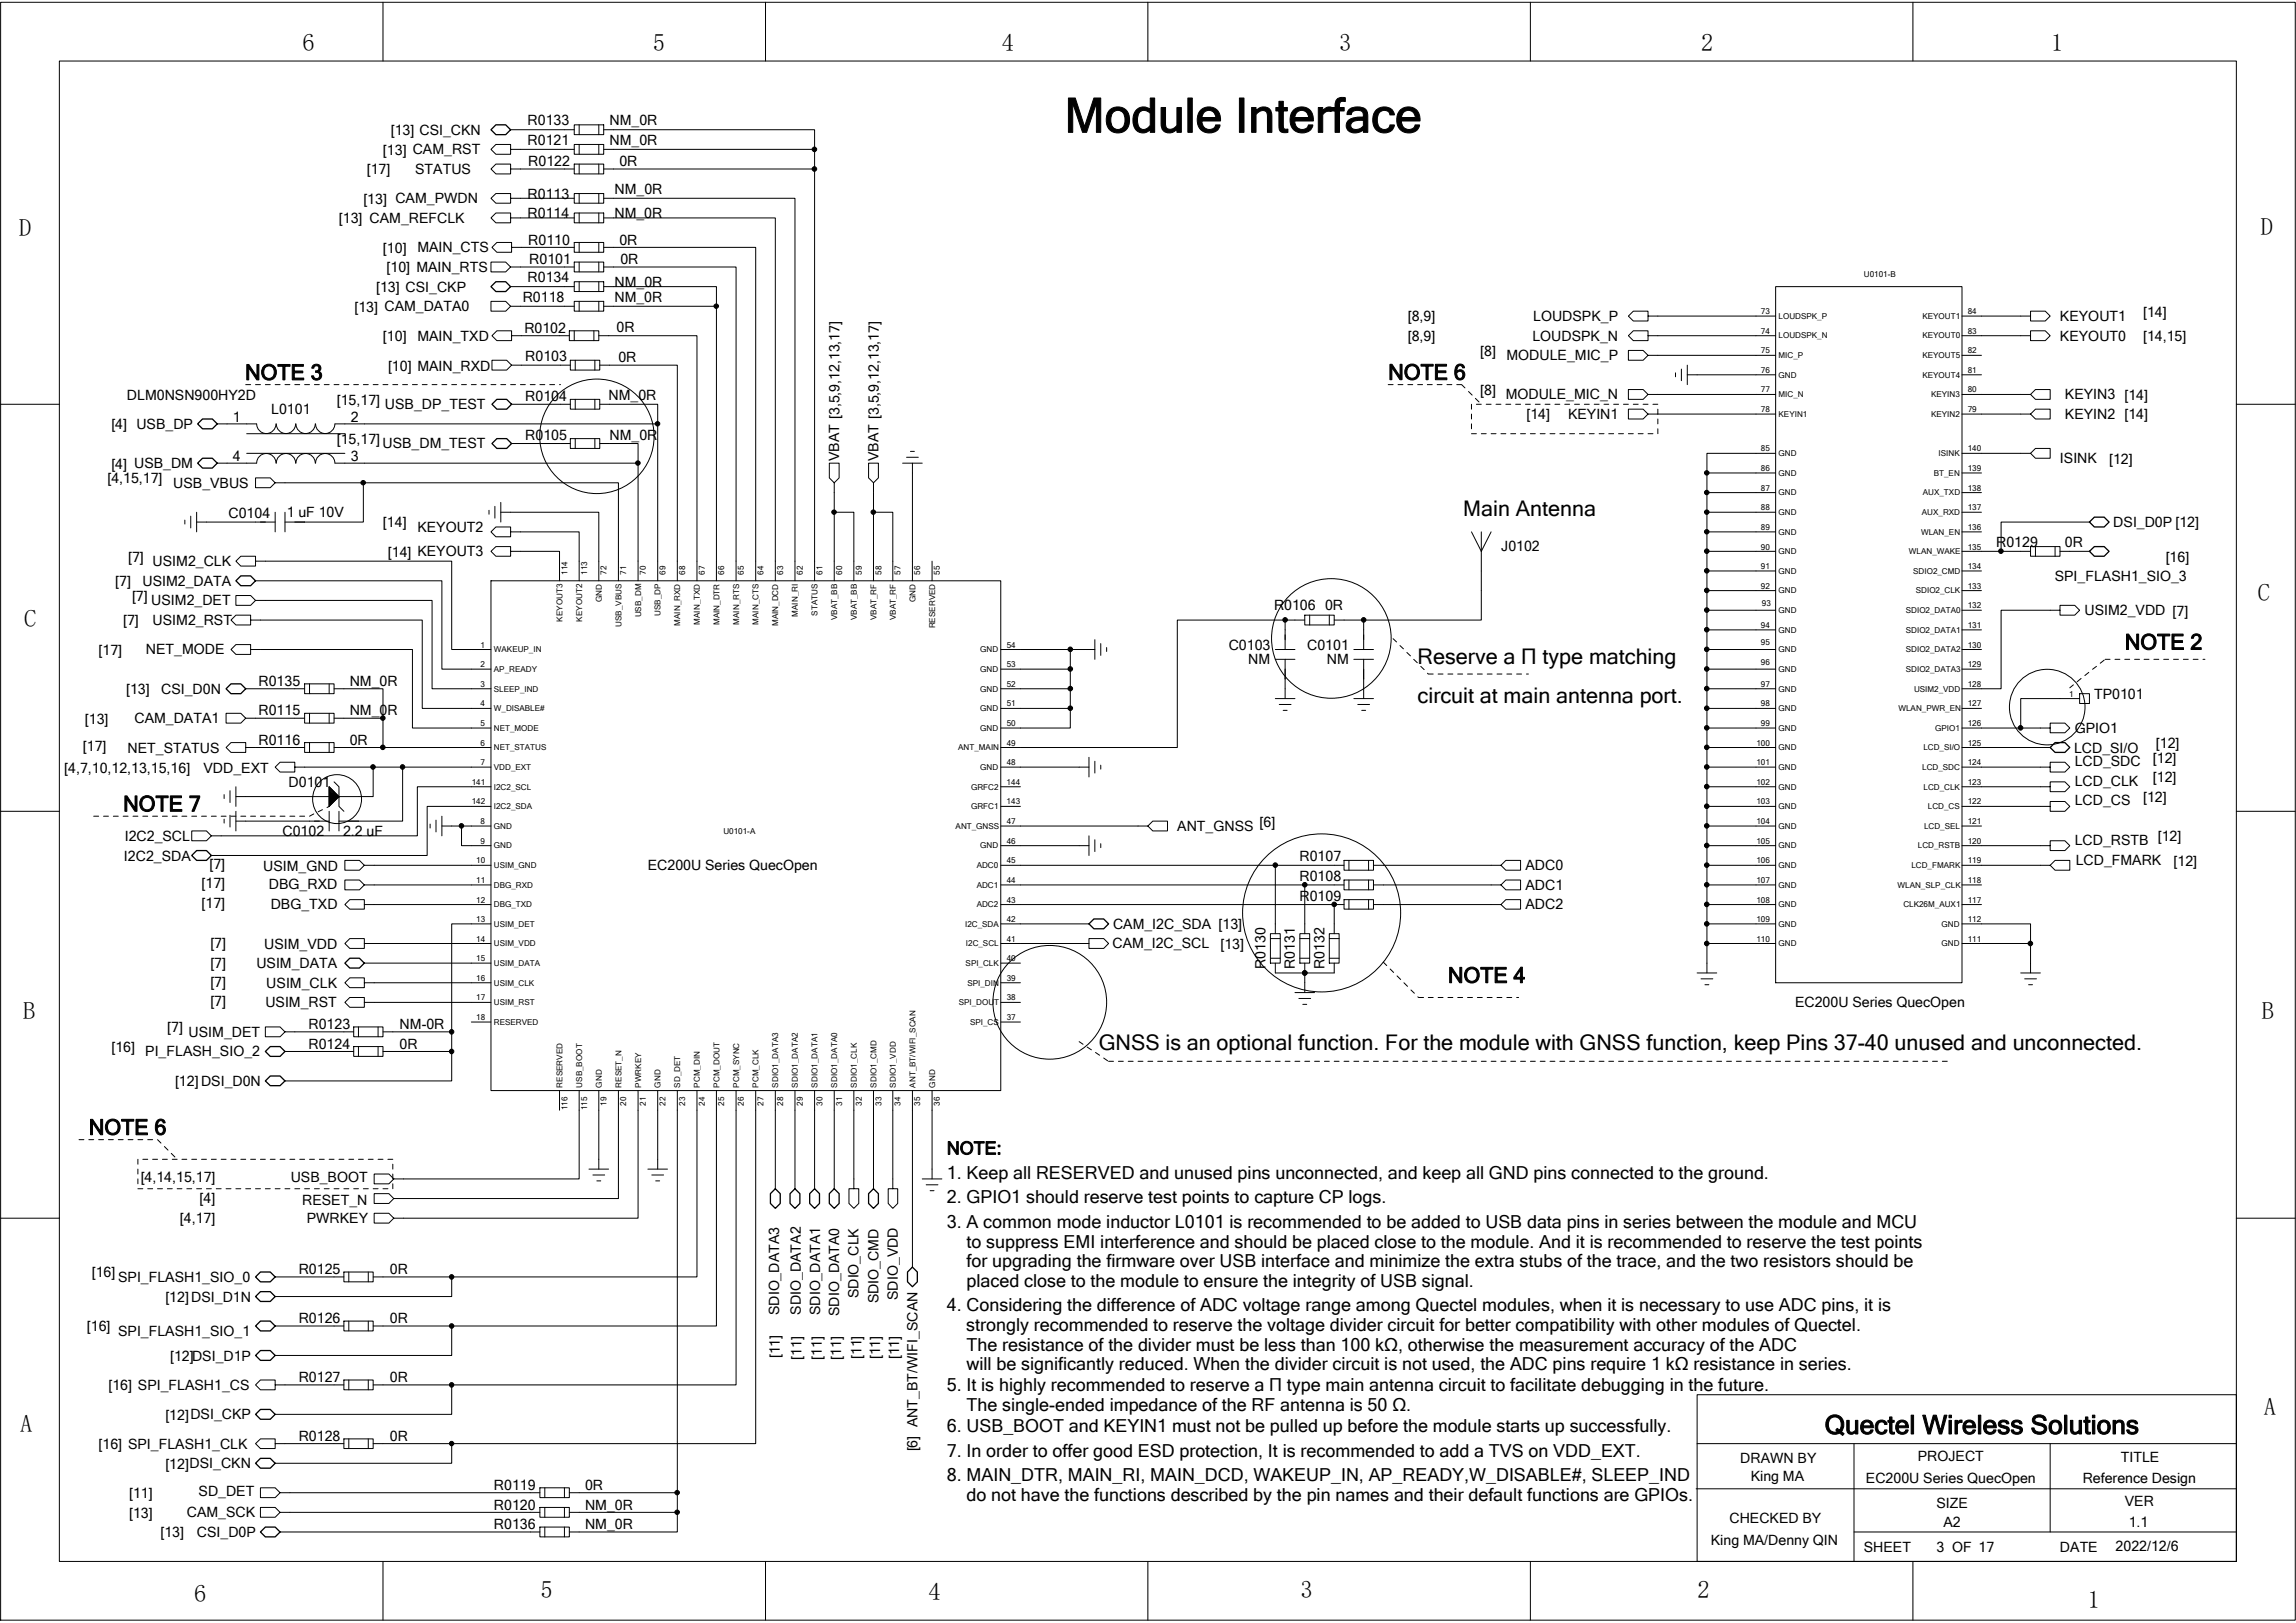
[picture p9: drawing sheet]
<svg xmlns="http://www.w3.org/2000/svg" width="297mm" height="210mm" viewBox="0 0 297 210" stroke-linecap="round" stroke-linejoin="round" font-family="sans-serif">
<defs><g id="words">
<text font-size="6.2" x="137.7" y="17.1">Module Interface</text>
<text font-size="3.4" x="236" y="185.5">Quectel Wireless Solutions</text>
<g font-size="3.2">
<text x="39.2" y="6.6">6</text>
<text x="84.5" y="6.6">5</text>
<text x="129.6" y="6.6">4</text>
<text x="173.2" y="6.6">3</text>
<text x="220.1" y="6.6">2</text>
<text x="265.4" y="6.6">1</text>
<text x="2.5" y="30.5">D</text>
<text x="292.5" y="30.4">D</text>
<text x="292.1" y="77.8">C</text>
<text x="3.1" y="81.1">C</text>
<text x="3" y="131.8">B</text>
<text x="292.6" y="131.8">B</text>
<text x="2.6" y="185.3">A</text>
<text x="292.9" y="183.1">A</text>
<text x="25.1" y="207.3">6</text>
<text x="69.9" y="206.8">5</text>
<text x="120.1" y="207">4</text>
<text x="168.2" y="206.8">3</text>
<text x="219.6" y="206.8">2</text>
<text x="270.1" y="208">1</text>
</g>
<g font-size="2.8">
<text x="31.7" y="49.1">NOTE 3</text>
<text x="179.6" y="49.1">NOTE 6</text>
<text x="189.3" y="66.8">Main Antenna</text>
<text x="183.4" y="85.9">Reserve a Π type matching</text>
<text x="274.9" y="84">NOTE 2</text>
<text x="183.4" y="91">circuit at main antenna port.</text>
<text x="15.9" y="105">NOTE 7</text>
<text x="187.3" y="127.1">NOTE 4</text>
<text x="142.2" y="135.8">GNSS is an optional function. For the module with GNSS function, keep Pins 37-40 unused and unconnected.</text>
<text x="11.5" y="146.8">NOTE 6</text>
</g>
<g font-size="2.3">
<text x="122.5" y="149.4">NOTE:</text>
<text x="122.5" y="155.7">2. GPIO1 should reserve test points to capture CP logs.</text>
<text x="122.5" y="152.5">1. Keep all RESERVED and unused pins unconnected, and keep all GND pins connected to the ground.</text>
<text x="122.5" y="158.9">3. A common mode inductor L0101 is recommended to be added to USB data pins in series between the module and MCU</text>
<text x="125" y="161.4">to suppress EMI interference and should be placed close to the module. And it is recommended to reserve the test points</text>
<text x="125" y="163.9">for upgrading the firmware over USB interface and minimize the extra stubs of the trace, and the two resistors should be</text>
<text x="125" y="166.5">placed close to the module to ensure the integrity of USB signal.</text>
<text x="122.5" y="169.7">4. Considering the difference of ADC voltage range among Quectel modules, when it is necessary to use ADC pins, it is</text>
<text x="125" y="172.2">strongly recommended to reserve the voltage divider circuit for better compatibility with other modules of Quectel.</text>
<text x="125" y="174.7">The resistance of the divider must be less than 100 kΩ, otherwise the measurement accuracy of the ADC</text>
<text x="125" y="177.3">will be significantly reduced. When the divider circuit is not used, the ADC pins require 1 kΩ resistance in series.</text>
<text x="122.5" y="180">5. It is highly recommended to reserve a Π type main antenna circuit to facilitate debugging in the future.</text>
<text x="122.5" y="185.3">6. USB_BOOT and KEYIN1 must not be pulled up before the module starts up successfully.</text>
<text x="125" y="182.5">The single-ended impedance of the RF antenna is 50 Ω.</text>
<text x="122.5" y="188.4">7. In order to offer good ESD protection, It is recommended to add a TVS on VDD_EXT.</text>
<text x="122.5" y="191.6">8. MAIN_DTR, MAIN_RI, MAIN_DCD, WAKEUP_IN, AP_READY,W_DISABLE#, SLEEP_IND</text>
<text x="125" y="194.2">do not have the functions described by the pin names and their default functions are GPIOs.</text>
</g>
<g font-size="1.8">
<text x="50.6" y="17.5">[13] CSI_CKN</text>
<text x="68.3" y="16.2">R0133</text>
<text x="78.9" y="16.2">NM_0R</text>
<text x="47.5" y="22.5">[17]</text>
<text x="49.5" y="20">[13] CAM_RST</text>
<text x="53.7" y="22.5">STATUS</text>
<text x="68.3" y="18.7">R0121</text>
<text x="68.3" y="21.5">R0122</text>
<text x="78.9" y="18.7">NM_0R</text>
<text x="80.1" y="21.5">0R</text>
<text x="43.9" y="28.9">[13] CAM_REFCLK</text>
<text x="47" y="26.4">[13] CAM_PWDN</text>
<text x="68.3" y="25.7">R0113</text>
<text x="68.3" y="28.2">R0114</text>
<text x="79.5" y="28.2">NM_0R</text>
<text x="79.5" y="25.1">NM_0R</text>
<text x="49.5" y="32.7">[10]</text>
<text x="50" y="35.2">[10] MAIN_RTS</text>
<text x="54" y="32.7">MAIN_CTS</text>
<text x="68.3" y="31.6">R0110</text>
<text x="68.5" y="34.2">R0101</text>
<text x="80.1" y="31.6">0R</text>
<text x="80.3" y="34.2">0R</text>
<text x="45.9" y="40.3">[13] CAM_DATA0</text>
<text x="48.7" y="37.8">[13] CSI_CKP</text>
<text x="67.6" y="39">R0118</text>
<text x="68.3" y="36.5">R0134</text>
<text x="79.5" y="39">NM_0R</text>
<text x="79.5" y="37.1">NM_0R</text>
<text x="182.1" y="41.6">[8,9]</text>
<text x="198.3" y="41.5">LOUDSPK_P</text>
<text x="266.5" y="41.5">KEYOUT1</text>
<text x="277.3" y="41">[14]</text>
<text x="49.5" y="44.1">[10]</text>
<text x="50.2" y="48">[10] MAIN_RXD</text>
<text x="54" y="44.1">MAIN_TXD</text>
<text x="67.8" y="43.1">R0102</text>
<text x="68" y="46.8">R0103</text>
<text x="79.8" y="42.9">0R</text>
<text x="80" y="46.9">0R</text>
<text x="182.1" y="44.1">[8,9]</text>
<text x="191.5" y="46">[8]</text>
<text x="194.9" y="46.6">MODULE_MIC_P</text>
<text x="198.2" y="44.1">LOUDSPK_N</text>
<text x="266.5" y="44.1">KEYOUT0</text>
<text x="277.3" y="44.1">[14,15]</text>
<text x="16.4" y="51.7">DLM0NSN900HY2D</text>
<text x="35.1" y="53.6">L0101</text>
<text x="43.6" y="52.4">[15,17]</text>
<text x="49.8" y="52.9">USB_DP_TEST</text>
<text x="68" y="51.8">R0104</text>
<text x="78.7" y="51.7">NM_0R</text>
<text x="191.5" y="51.1">[8]</text>
<text x="194.8" y="51.7">MODULE_MIC_N</text>
<text x="267.1" y="51.7">KEYIN3 [14]</text>
<text x="14.4" y="55.5">[4] USB_DP</text>
<text x="30.1" y="54.6">1</text>
<text x="30.1" y="59.7">4</text>
<text x="43.6" y="57.4">[15,17]</text>
<text x="45.4" y="54.6">2</text>
<text x="45.4" y="59.7">3</text>
<text x="49.5" y="58">USB_DM_TEST</text>
<text x="68" y="56.9">R0105</text>
<text x="78.9" y="56.9">NM_0R</text>
<text x="108.6" y="59.6" transform="rotate(-90 108.6 59.6)">VBAT [3,5,9,12,13,17]</text>
<text x="113.7" y="59.6" transform="rotate(-90 113.7 59.6)">VBAT [3,5,9,12,13,17]</text>
<text x="197.5" y="54.3">[14]</text>
<text x="202.9" y="54.2">KEYIN1</text>
<text x="266.5" y="59.9">ISINK</text>
<text x="267.1" y="54.2">KEYIN2 [14]</text>
<text x="272.9" y="60">[12]</text>
<text x="13.9" y="62.5">[4,15,17]</text>
<text x="14.4" y="60.6">[4] USB_DM</text>
<text x="22.4" y="63.1">USB_VBUS</text>
<text x="29.6" y="67">C0104</text>
<text x="37.1" y="66.9">1 uF 10V</text>
<text x="49.5" y="68.2">[14]</text>
<text x="54" y="68.8">KEYOUT2</text>
<text x="194.2" y="71.3">J0102</text>
<text x="258.3" y="70.7">R0129</text>
<text x="267.1" y="70.7">0R</text>
<text x="273.4" y="68.2">DSI_D0P [12]</text>
<text x="14.9" y="75.8">[7]</text>
<text x="16.6" y="72.7">[7]</text>
<text x="17.1" y="77.7">[7]</text>
<text x="18.4" y="75.8">USIM2_DATA</text>
<text x="19.7" y="73.2">USIM2_CLK</text>
<text x="50.2" y="72.1">[14] KEYOUT3</text>
<text x="265.8" y="75.1">SPI_FLASH1_SIO_3</text>
<text x="280.2" y="72.7">[16]</text>
<text x="15.9" y="80.9">[7]</text>
<text x="19.6" y="78.3">USIM2_DET</text>
<text x="19.7" y="80.9">USIM2_RST</text>
<text x="164.8" y="79">R0106</text>
<text x="171.4" y="79">0R</text>
<text x="269.7" y="79.6">USIM2_VDD [7]</text>
<text x="12.8" y="84.7">[17]</text>
<text x="16.3" y="89.8">[13]</text>
<text x="18.9" y="84.7">NET_MODE</text>
<text x="20.8" y="89.8">CSI_D0N</text>
<text x="33.4" y="88.8">R0135</text>
<text x="45.2" y="88.8">NM_0R</text>
<text x="159" y="84.2">C0103</text>
<text x="161.5" y="85.9">NM</text>
<text x="169.1" y="84.2">C0101</text>
<text x="171.7" y="85.9">NM</text>
<text x="11" y="93.6">[13]</text>
<text x="17.4" y="93.6">CAM_DATA1</text>
<text x="33.4" y="92.6">R0115</text>
<text x="45.2" y="92.6">NM_0R</text>
<text x="268.4" y="94.8">GPIO1</text>
<text x="270.9" y="90.4">TP0101</text>
<text x="8.3" y="99.9">[4,7,10,12,13,15,16]</text>
<text x="10.7" y="97.2">[17]</text>
<text x="16.5" y="97.4">NET_STATUS</text>
<text x="26.3" y="99.9">VDD_EXT</text>
<text x="33.4" y="96.4">R0116</text>
<text x="37.3" y="101.9">D0101</text>
<text x="45.2" y="96.4">0R</text>
<text x="268.3" y="97.4">LCD_SI/O</text>
<text x="268.4" y="99.1">LCD_SDC</text>
<text x="268.4" y="101.7">LCD_CLK</text>
<text x="278.5" y="98.7">[12]</text>
<text x="278.5" y="101.2">[12]</text>
<text x="278.9" y="96.8">[12]</text>
<text x="152.3" y="107.5">ANT_GNSS</text>
<text x="163" y="106.9">[6]</text>
<text x="268.4" y="104.2">LCD_CS</text>
<text x="277.3" y="103.8">[12]</text>
<text x="16" y="111.3">I2C2_SDA</text>
<text x="16.1" y="108.8">I2C2_SCL</text>
<text x="27.1" y="112.4">[7]</text>
<text x="34.1" y="112.6">USIM_GND</text>
<text x="36.6" y="108.2">C0102</text>
<text x="44.4" y="108.1">2.2 uF</text>
<text x="83.8" y="112.6">EC200U Series QuecOpen</text>
<text x="168.1" y="111.4">R0107</text>
<text x="168.1" y="114">R0108</text>
<text x="197.4" y="112.6">ADC0</text>
<text x="268.4" y="109.3">LCD_RSTB [12]</text>
<text x="268.5" y="112">LCD_FMARK</text>
<text x="281.2" y="112">[12]</text>
<text x="26.1" y="114.9">[17]</text>
<text x="26.1" y="117.5">[17]</text>
<text x="34.8" y="115.1">DBG_RXD</text>
<text x="35" y="117.6">DBG_TXD</text>
<text x="168.1" y="116.5">R0109</text>
<text x="197.4" y="117.6">ADC2</text>
<text x="197.4" y="115.1">ADC1</text>
<text x="27.2" y="122.6">[7]</text>
<text x="27.2" y="125.2">[7]</text>
<text x="33.2" y="125.2">USIM_DATA</text>
<text x="34.2" y="122.8">USIM_VDD</text>
<text x="143.9" y="122.7">CAM_I2C_SCL</text>
<text x="144" y="120.2">CAM_I2C_SDA [13]</text>
<text x="157.9" y="122.8">[13]</text>
<text x="163.7" y="125.4" transform="rotate(-90 163.7 125.4)">R0130</text>
<text x="167.5" y="125.4" transform="rotate(-90 167.5 125.4)">R0131</text>
<text x="171.3" y="125.4" transform="rotate(-90 171.3 125.4)">R0132</text>
<text x="27.2" y="127.7">[7]</text>
<text x="27.2" y="130.1">[7]</text>
<text x="34.3" y="130.3">USIM_RST</text>
<text x="34.5" y="127.9">USIM_CLK</text>
<text x="232.2" y="130.3">EC200U Series QuecOpen</text>
<text x="14.4" y="136.1">[16]</text>
<text x="18.8" y="136.7">PI_FLASH_SIO_2</text>
<text x="21.6" y="133.6">[7]</text>
<text x="24.4" y="134.1">USIM_DET</text>
<text x="39.9" y="133.1">R0123</text>
<text x="39.9" y="135.7">R0124</text>
<text x="51.7" y="133.1">NM-0R</text>
<text x="51.7" y="135.7">0R</text>
<text x="22.6" y="140.5">[12]DSI_D0N</text>
<text x="18.2" y="153">[4,14,15,17]</text>
<text x="25.8" y="155.6">[4]</text>
<text x="37.6" y="153">USB_BOOT</text>
<text x="39.1" y="155.8">RESET_N</text>
<text x="23.3" y="158.2">[4,17]</text>
<text x="39.7" y="158.3">PWRKEY</text>
<text x="11.9" y="165.3">[16]</text>
<text x="15.3" y="165.8">SPI_FLASH1_SIO_0</text>
<text x="38.6" y="164.8">R0125</text>
<text x="50.4" y="164.8">0R</text>
<text x="111.1" y="168" transform="rotate(-90 111.1 168)">SDIO_CLK</text>
<text x="11.2" y="172.3">[16]</text>
<text x="15.3" y="172.8">SPI_FLASH1_SIO_1</text>
<text x="21.4" y="168.4">[12]DSI_D1N</text>
<text x="38.6" y="171.2">R0126</text>
<text x="50.4" y="171.2">0R</text>
<text x="100.8" y="170.2" transform="rotate(-90 100.8 170.2)">SDIO_DATA3</text>
<text x="103.6" y="170.1" transform="rotate(-90 103.6 170.1)">SDIO_DATA2</text>
<text x="106.1" y="170.2" transform="rotate(-90 106.1 170.2)">SDIO_DATA1</text>
<text x="108.6" y="170.3" transform="rotate(-90 108.6 170.3)">SDIO_DATA0</text>
<text x="113.7" y="168.6" transform="rotate(-90 113.7 168.6)">SDIO_CMD</text>
<text x="116.1" y="168.2" transform="rotate(-90 116.1 168.2)">SDIO_VDD</text>
<text x="14" y="179.9">[16] SPI_FLASH1_CS</text>
<text x="22" y="176.1">[12]DSI_D1P</text>
<text x="38.6" y="178.8">R0127</text>
<text x="50.4" y="178.8">0R</text>
<text x="100.9" y="175.7" transform="rotate(-90 100.9 175.7)">[11]</text>
<text x="103.7" y="175.9" transform="rotate(-90 103.7 175.9)">[11]</text>
<text x="106.3" y="175.9" transform="rotate(-90 106.3 175.9)">[11]</text>
<text x="108.8" y="176" transform="rotate(-90 108.8 176)">[11]</text>
<text x="111.4" y="175.9" transform="rotate(-90 111.4 175.9)">[11]</text>
<text x="113.9" y="175.9" transform="rotate(-90 113.9 175.9)">[11]</text>
<text x="116.3" y="175.9" transform="rotate(-90 116.3 175.9)">[11]</text>
<text x="21.4" y="183.7">[12]DSI_CKP</text>
<text x="12.8" y="187.5">[16] SPI_FLASH1_CLK</text>
<text x="21.4" y="190">[12]DSI_CKN</text>
<text x="38.6" y="186.4">R0128</text>
<text x="50.4" y="186.4">0R</text>
<text x="118.7" y="187.8" transform="rotate(-90 118.7 187.8)">[6] ANT_BT/WIFI_SCAN</text>
<text x="225.1" y="189.3">DRAWN BY</text>
<text x="226.5" y="191.6">King MA</text>
<text x="241.4" y="191.9">EC200U Series QuecOpen</text>
<text x="248.1" y="189.1">PROJECT</text>
<text x="269.4" y="191.9">Reference Design</text>
<text x="274.4" y="189.2">TITLE</text>
<text x="16.7" y="196.4">[13]</text>
<text x="16.7" y="193.8">[11]</text>
<text x="24.2" y="196.3">CAM_SCK</text>
<text x="25.7" y="193.6">SD_DET</text>
<text x="63.9" y="192.8">R0119</text>
<text x="63.9" y="195.3">R0120</text>
<text x="63.9" y="197.8">R0136</text>
<text x="75.7" y="192.8">0R</text>
<text x="75.7" y="195.3">NM_0R</text>
<text x="75.7" y="197.8">NM_0R</text>
<text x="223.7" y="197.1">CHECKED BY</text>
<text x="250.5" y="195.2">SIZE</text>
<text x="251.4" y="197.6">A2</text>
<text x="274.9" y="194.9">VER</text>
<text x="275.4" y="197.6">1.1</text>
<text x="20.8" y="198.9">[13]</text>
<text x="25.5" y="198.9">CSI_D0P</text>
<text x="221.3" y="199.9">King MA/Denny QIN</text>
<text x="241.1" y="200.7">SHEET</text>
<text x="250.5" y="200.7">3 OF 17</text>
<text x="266.5" y="200.7">DATE</text>
<text x="273.7" y="200.6">2022/12/6</text>
</g>
<g font-size="1">
<text x="241.1" y="35.8">U0101-B</text>
<text x="227.8" y="40.6">73</text>
<text x="230.1" y="41.3">LOUDSPK_P</text>
<text x="248.7" y="41.3">KEYOUT1</text>
<text x="254.6" y="40.6">84</text>
<text x="227.8" y="43.2">74</text>
<text x="227.8" y="45.7">75</text>
<text x="230.1" y="43.8">LOUDSPK_N</text>
<text x="230.1" y="46.3">MIC_P</text>
<text x="248.7" y="46.3">KEYOUT5</text>
<text x="248.7" y="43.8">KEYOUT0</text>
<text x="254.6" y="45.7">82</text>
<text x="254.6" y="43.2">83</text>
<text x="227.8" y="48.2">76</text>
<text x="227.8" y="50.8">77</text>
<text x="227.8" y="53.3">78</text>
<text x="230.1" y="48.9">GND</text>
<text x="230.1" y="51.4">MIC_N</text>
<text x="230.1" y="53.9">KEYIN1</text>
<text x="248.7" y="48.9">KEYOUT4</text>
<text x="249.8" y="53.9">KEYIN2</text>
<text x="249.8" y="51.4">KEYIN3</text>
<text x="254.6" y="53.3">79</text>
<text x="254.6" y="50.8">80</text>
<text x="254.6" y="48.2">81</text>
<text x="227.8" y="58.4">85</text>
<text x="230.1" y="59">GND</text>
<text x="250.8" y="59">ISINK</text>
<text x="254.6" y="58.4">140</text>
<text x="227.8" y="60.9">86</text>
<text x="227.8" y="63.5">87</text>
<text x="230.1" y="61.6">GND</text>
<text x="230.1" y="64.1">GND</text>
<text x="248.8" y="64.1">AUX_TXD</text>
<text x="250.2" y="61.6">BT_EN</text>
<text x="254.6" y="63.5">138</text>
<text x="254.6" y="60.9">139</text>
<text x="227.8" y="66">88</text>
<text x="227.8" y="68.6">89</text>
<text x="227.8" y="71.1">90</text>
<text x="230.1" y="66.6">GND</text>
<text x="230.1" y="69.2">GND</text>
<text x="230.1" y="71.7">GND</text>
<text x="247" y="71.7">WLAN_WAKE</text>
<text x="248.5" y="69.2">WLAN_EN</text>
<text x="248.6" y="66.6">AUX_RXD</text>
<text x="254.6" y="71.1">135</text>
<text x="254.6" y="68.6">136</text>
<text x="254.6" y="66">137</text>
<text x="73.4" y="74.4" transform="rotate(-90 73.4 74.4)">114</text>
<text x="75.9" y="74.4" transform="rotate(-90 75.9 74.4)">113</text>
<text x="77.8" y="77.9" transform="rotate(-90 77.8 77.9)">GND</text>
<text x="78.5" y="74.4" transform="rotate(-90 78.5 74.4)">72</text>
<text x="81" y="74.4" transform="rotate(-90 81 74.4)">71</text>
<text x="83.6" y="74.4" transform="rotate(-90 83.6 74.4)">70</text>
<text x="86.1" y="74.4" transform="rotate(-90 86.1 74.4)">69</text>
<text x="88.6" y="74.4" transform="rotate(-90 88.6 74.4)">68</text>
<text x="91.2" y="74.4" transform="rotate(-90 91.2 74.4)">67</text>
<text x="93.7" y="74.4" transform="rotate(-90 93.7 74.4)">66</text>
<text x="96.2" y="74.4" transform="rotate(-90 96.2 74.4)">65</text>
<text x="98.8" y="74.4" transform="rotate(-90 98.8 74.4)">64</text>
<text x="101.3" y="74.4" transform="rotate(-90 101.3 74.4)">63</text>
<text x="103.9" y="74.4" transform="rotate(-90 103.9 74.4)">62</text>
<text x="106.4" y="74.4" transform="rotate(-90 106.4 74.4)">61</text>
<text x="108.9" y="74.4" transform="rotate(-90 108.9 74.4)">60</text>
<text x="111.5" y="74.4" transform="rotate(-90 111.5 74.4)">59</text>
<text x="114" y="74.4" transform="rotate(-90 114 74.4)">58</text>
<text x="116.5" y="74.4" transform="rotate(-90 116.5 74.4)">57</text>
<text x="118.4" y="77.9" transform="rotate(-90 118.4 77.9)">GND</text>
<text x="119.1" y="74.4" transform="rotate(-90 119.1 74.4)">56</text>
<text x="121.6" y="74.4" transform="rotate(-90 121.6 74.4)">55</text>
<text x="227.8" y="73.6">91</text>
<text x="227.8" y="76.2">92</text>
<text x="230.1" y="74.2">GND</text>
<text x="230.1" y="76.8">GND</text>
<text x="247.5" y="74.2">SDIO2_CMD</text>
<text x="247.9" y="76.8">SDIO2_CLK</text>
<text x="254.6" y="76.2">133</text>
<text x="254.6" y="73.6">134</text>
<text x="62.2" y="83.8">1</text>
<text x="72.8" y="80.4" transform="rotate(-90 72.8 80.4)">KEYOUT3</text>
<text x="75.3" y="80.4" transform="rotate(-90 75.3 80.4)">KEYOUT2</text>
<text x="80.4" y="81.1" transform="rotate(-90 80.4 81.1)">USB_VBUS</text>
<text x="82.9" y="79.9" transform="rotate(-90 82.9 79.9)">USB_DM</text>
<text x="85.5" y="79.7" transform="rotate(-90 85.5 79.7)">USB_DP</text>
<text x="88" y="80.9" transform="rotate(-90 88 80.9)">MAIN_RXD</text>
<text x="90.5" y="80.8" transform="rotate(-90 90.5 80.8)">MAIN_TXD</text>
<text x="93.1" y="80.9" transform="rotate(-90 93.1 80.9)">MAIN_DTR</text>
<text x="95.6" y="80.8" transform="rotate(-90 95.6 80.8)">MAIN_RTS</text>
<text x="98.1" y="80.8" transform="rotate(-90 98.1 80.8)">MAIN_CTS</text>
<text x="100.7" y="81" transform="rotate(-90 100.7 81)">MAIN_DCD</text>
<text x="103.2" y="79.8" transform="rotate(-90 103.2 79.8)">MAIN_RI</text>
<text x="105.8" y="79.7" transform="rotate(-90 105.8 79.7)">STATUS</text>
<text x="108.3" y="80.2" transform="rotate(-90 108.3 80.2)">VBAT_BB</text>
<text x="110.8" y="80.2" transform="rotate(-90 110.8 80.2)">VBAT_BB</text>
<text x="113.4" y="80.2" transform="rotate(-90 113.4 80.2)">VBAT_RF</text>
<text x="115.9" y="80.2" transform="rotate(-90 115.9 80.2)">VBAT_RF</text>
<text x="121" y="81.3" transform="rotate(-90 121 81.3)">RESERVED</text>
<text x="130.2" y="83.8">54</text>
<text x="227.8" y="81.2">94</text>
<text x="227.8" y="83.5">95</text>
<text x="227.9" y="78.4">93</text>
<text x="230.1" y="79.3">GND</text>
<text x="230.1" y="81.9">GND</text>
<text x="246.6" y="81.8">SDIO2_DATA1</text>
<text x="246.6" y="79.3">SDIO2_DATA0</text>
<text x="254.6" y="83.8">130</text>
<text x="254.6" y="81.2">131</text>
<text x="254.6" y="78.7">132</text>
<text x="62.2" y="86.3">2</text>
<text x="62.2" y="88.9">3</text>
<text x="63.9" y="84.4">WAKEUP_IN</text>
<text x="63.9" y="86.9">AP_READY</text>
<text x="63.9" y="89.5">SLEEP_IND</text>
<text x="126.8" y="89.5">GND</text>
<text x="126.8" y="86.9">GND</text>
<text x="126.8" y="84.4">GND</text>
<text x="130.2" y="88.9">52</text>
<text x="130.2" y="86.3">53</text>
<text x="227.8" y="86">96</text>
<text x="227.8" y="88.9">97</text>
<text x="230.1" y="84.4">GND</text>
<text x="230.1" y="86.9">GND</text>
<text x="230.1" y="89.5">GND</text>
<text x="246.6" y="86.9">SDIO2_DATA3</text>
<text x="246.6" y="84.4">SDIO2_DATA2</text>
<text x="247.6" y="89.5">USIM2_VDD</text>
<text x="254.6" y="88.9">128</text>
<text x="254.6" y="86.3">129</text>
<text x="62.2" y="91.4">4</text>
<text x="62.2" y="93.9">5</text>
<text x="63.9" y="92">W_DISABLE#</text>
<text x="63.9" y="94.6">NET_MODE</text>
<text x="126.8" y="94.6">GND</text>
<text x="126.8" y="92">GND</text>
<text x="130.2" y="93.9">50</text>
<text x="130.2" y="91.4">51</text>
<text x="227.8" y="91.4">98</text>
<text x="227.8" y="93.9">99</text>
<text x="230.1" y="92">GND</text>
<text x="230.1" y="94.6">GND</text>
<text x="245.6" y="92">WLAN_PWR_EN</text>
<text x="250.4" y="94.5">GPIO1</text>
<text x="254.6" y="93.9">126</text>
<text x="254.6" y="91.4">127</text>
<text x="267.7" y="90.1">1</text>
<text x="61" y="101.5">141</text>
<text x="62.2" y="96.5">6</text>
<text x="62.2" y="99">7</text>
<text x="63.9" y="97.1">NET_STATUS</text>
<text x="63.9" y="99.6">VDD_EXT</text>
<text x="124" y="97.1">ANT_MAIN</text>
<text x="126.8" y="99.6">GND</text>
<text x="130.2" y="101.5">144</text>
<text x="130.2" y="99">48</text>
<text x="130.2" y="96.5">49</text>
<text x="227.2" y="96.5">100</text>
<text x="227.2" y="99">101</text>
<text x="227.2" y="101.5">102</text>
<text x="230.1" y="97.1">GND</text>
<text x="230.1" y="99.6">GND</text>
<text x="248.7" y="99.6">LCD_SDC</text>
<text x="248.8" y="97.1">LCD_SI/O</text>
<text x="254.6" y="101.5">123</text>
<text x="254.6" y="99">124</text>
<text x="254.6" y="96.5">125</text>
<text x="61" y="104.1">142</text>
<text x="62.2" y="106.6">8</text>
<text x="63.9" y="102.2">I2C2_SCL</text>
<text x="63.9" y="104.7">I2C2_SDA</text>
<text x="63.9" y="107.2">GND</text>
<text x="93.6" y="107.9">U0101-A</text>
<text x="123.6" y="107.2">ANT_GNSS</text>
<text x="125.6" y="104.7">GRFC1</text>
<text x="125.6" y="102.2">GRFC2</text>
<text x="130.2" y="104.1">143</text>
<text x="130.2" y="106.6">47</text>
<text x="227.2" y="104.1">103</text>
<text x="227.2" y="106.6">104</text>
<text x="230.1" y="102.1">GND</text>
<text x="230.1" y="104.7">GND</text>
<text x="230.1" y="107.2">GND</text>
<text x="248.9" y="102.1">LCD_CLK</text>
<text x="248.9" y="107.2">LCD_SEL</text>
<text x="249.4" y="104.7">LCD_CS</text>
<text x="254.6" y="106.6">121</text>
<text x="254.6" y="104.1">122</text>
<text x="61.6" y="111.7">10</text>
<text x="62.2" y="109.2">9</text>
<text x="63.9" y="109.8">GND</text>
<text x="63.9" y="112.3">USIM_GND</text>
<text x="126.4" y="112.3">ADC0</text>
<text x="126.8" y="109.8">GND</text>
<text x="130.2" y="111.7">45</text>
<text x="130.2" y="109.2">46</text>
<text x="227.2" y="109.2">105</text>
<text x="227.2" y="111.7">106</text>
<text x="230.1" y="109.8">GND</text>
<text x="230.1" y="112.3">GND</text>
<text x="247.3" y="112.3">LCD_FMARK</text>
<text x="248.1" y="109.8">LCD_RSTB</text>
<text x="254.6" y="111.7">119</text>
<text x="254.6" y="109.2">120</text>
<text x="61.6" y="114.2">11</text>
<text x="61.6" y="116.8">12</text>
<text x="61.6" y="119.3">13</text>
<text x="63.9" y="114.8">DBG_RXD</text>
<text x="63.9" y="117.4">DBG_TXD</text>
<text x="63.9" y="119.9">USIM_DET</text>
<text x="124.9" y="119.9">I2C_SDA</text>
<text x="126.4" y="117.4">ADC2</text>
<text x="126.4" y="114.9">ADC1</text>
<text x="130.2" y="119.3">42</text>
<text x="130.2" y="116.8">43</text>
<text x="130.2" y="114.2">44</text>
<text x="227.2" y="114.2">107</text>
<text x="227.2" y="116.8">108</text>
<text x="227.2" y="119.3">109</text>
<text x="230.1" y="114.8">GND</text>
<text x="230.1" y="117.4">GND</text>
<text x="230.1" y="119.9">GND</text>
<text x="245.5" y="114.8">WLAN_SLP_CLK</text>
<text x="246.2" y="117.4">CLK26M_AUX1</text>
<text x="251.2" y="119.9">GND</text>
<text x="254.6" y="119.3">112</text>
<text x="254.6" y="116.8">117</text>
<text x="254.6" y="114.2">118</text>
<text x="61.6" y="121.8">14</text>
<text x="61.6" y="124.4">15</text>
<text x="63.9" y="122.4">USIM_VDD</text>
<text x="63.9" y="125">USIM_DATA</text>
<text x="124.9" y="125">SPI_CLK</text>
<text x="125" y="122.4">I2C_SCL</text>
<text x="130.2" y="124.4">40</text>
<text x="130.2" y="121.8">41</text>
<text x="227.2" y="121.8">110</text>
<text x="230.1" y="122.4">GND</text>
<text x="251.2" y="122.4">GND</text>
<text x="254.6" y="121.8">111</text>
<text x="61.6" y="126.9">16</text>
<text x="61.6" y="129.4">17</text>
<text x="61.6" y="132">18</text>
<text x="63.9" y="127.5">USIM_CLK</text>
<text x="63.9" y="130">USIM_RST</text>
<text x="124" y="130">SPI_DOUT</text>
<text x="125.2" y="127.5">SPI_DIN</text>
<text x="130.2" y="132">37</text>
<text x="130.2" y="129.4">38</text>
<text x="130.2" y="126.9">39</text>
<text x="63.9" y="132.6">RESERVED</text>
<text x="125.5" y="132.6">SPI_CS</text>
<text x="72.8" y="140.7" transform="rotate(-90 72.8 140.7)">RESERVED</text>
<text x="73.4" y="143.6" transform="rotate(-90 73.4 143.6)">116</text>
<text x="75.3" y="140.7" transform="rotate(-90 75.3 140.7)">USB_BOOT</text>
<text x="75.9" y="143.6" transform="rotate(-90 75.9 143.6)">115</text>
<text x="77.8" y="140.7" transform="rotate(-90 77.8 140.7)">GND</text>
<text x="78.5" y="143" transform="rotate(-90 78.5 143)">19</text>
<text x="80.4" y="140.7" transform="rotate(-90 80.4 140.7)">RESET_N</text>
<text x="81" y="143" transform="rotate(-90 81 143)">20</text>
<text x="82.9" y="140.7" transform="rotate(-90 82.9 140.7)">PWRKEY</text>
<text x="83.6" y="143" transform="rotate(-90 83.6 143)">21</text>
<text x="85.5" y="140.7" transform="rotate(-90 85.5 140.7)">GND</text>
<text x="86.1" y="143" transform="rotate(-90 86.1 143)">22</text>
<text x="88" y="140.7" transform="rotate(-90 88 140.7)">SD_DET</text>
<text x="88.6" y="143" transform="rotate(-90 88.6 143)">23</text>
<text x="90.5" y="140.7" transform="rotate(-90 90.5 140.7)">PCM_DIN</text>
<text x="91.2" y="143" transform="rotate(-90 91.2 143)">24</text>
<text x="93.1" y="140.7" transform="rotate(-90 93.1 140.7)">PCM_DOUT</text>
<text x="93.7" y="143" transform="rotate(-90 93.7 143)">25</text>
<text x="95.6" y="140.7" transform="rotate(-90 95.6 140.7)">PCM_SYNC</text>
<text x="96.2" y="143" transform="rotate(-90 96.2 143)">26</text>
<text x="98.1" y="140.7" transform="rotate(-90 98.1 140.7)">PCM_CLK</text>
<text x="98.8" y="143" transform="rotate(-90 98.8 143)">27</text>
<text x="100.7" y="140.7" transform="rotate(-90 100.7 140.7)">SDIO1_DATA3</text>
<text x="101.3" y="143" transform="rotate(-90 101.3 143)">28</text>
<text x="103.2" y="140.7" transform="rotate(-90 103.2 140.7)">SDIO1_DATA2</text>
<text x="103.9" y="143" transform="rotate(-90 103.9 143)">29</text>
<text x="105.8" y="140.7" transform="rotate(-90 105.8 140.7)">SDIO1_DATA1</text>
<text x="106.4" y="143" transform="rotate(-90 106.4 143)">30</text>
<text x="108.3" y="140.7" transform="rotate(-90 108.3 140.7)">SDIO1_DATA0</text>
<text x="108.9" y="143" transform="rotate(-90 108.9 143)">31</text>
<text x="110.8" y="140.7" transform="rotate(-90 110.8 140.7)">SDIO1_CLK</text>
<text x="111.5" y="143" transform="rotate(-90 111.5 143)">32</text>
<text x="113.4" y="140.7" transform="rotate(-90 113.4 140.7)">SDIO1_CMD</text>
<text x="114" y="143" transform="rotate(-90 114 143)">33</text>
<text x="115.9" y="140.7" transform="rotate(-90 115.9 140.7)">SDIO1_VDD</text>
<text x="116.5" y="143" transform="rotate(-90 116.5 143)">34</text>
<text x="118.4" y="140.7" transform="rotate(-90 118.4 140.7)">ANT_BT/WIFI_SCAN</text>
<text x="119.1" y="143" transform="rotate(-90 119.1 143)">35</text>
<text x="121" y="140.7" transform="rotate(-90 121 140.7)">GND</text>
<text x="121.6" y="143" transform="rotate(-90 121.6 143)">36</text>
</g>
</g></defs>
<g fill="none" stroke="#000" stroke-width=".13">
<path d="M.1 .3h296.8v209.3h-296.8zM7.7 7.9h281.6v194.1h-281.6zM49.5 .3v7.6M66.1 19.3v.7h-1.9l-.7-.7 .7-.6h1.9v.6h8.2M74.3 18.7h3.8v1.3h-3.8zM74.3 16.2h3.8v1.2h-3.8zM74.3 16.8h-8.2M74.9 16.2v1.2M74.9 18.7v1.3M77.5 16.2v1.2M77.5 18.7v1.3M78.1 16.8h27.3v2.5h-27.3"/>
<path d="M99 .3v7.6M105.4 19.3v55.8M148.5 .3v7.6M198 .3v7.6M247.5 .3v7.6M74.3 34.5h-8.2l-.7-.6h-1.9v1.3h1.9l.7-.7M74.3 32h-8.1v-.6h-1.9l-.7 .6 .7 .6h1.9v-.6M74.3 21.9h-8.2v-.7h-1.9l-.7 .7 .7 .6h1.9v-.6M74.3 33.9h3.8v1.3h-3.8zM74.3 31.4h3.8v1.2h-3.8zM74.3 21.2h3.8v1.3h-3.8zM74.3 25h3.8v1.3h-3.8z"/>
<path d="M74.3 27.6h3.8v1.2h-3.8zM74.3 39h3.8v1.3h-3.8zM74.3 36.4h3.8v1.3h-3.8zM74.3 28.2h-8.2v-.6h-1.9l-.7 .6 .7 .6h1.9v-.6M74.3 39.6h-8.2l-.7 .7h-1.9v-1.3h1.9l.7 .6M74.3 25.7h-8.2v-.7h-1.9l-.7 .7 .7 .6h1.9v-.6M74.3 37.1h-8.2M74.9 21.2v1.3M74.9 25v1.3M74.9 27.6v1.2M74.9 31.4v1.2M74.9 33.9v1.3"/>
<path d="M74.9 36.4v1.3M74.9 39v1.3M77.5 21.2v1.3M77.5 25v1.3M77.5 27.6v1.2M77.5 31.4v1.2M77.5 33.9v1.3M77.5 36.4v1.3M77.5 39v1.3M78.1 34.5h17.1v40.6M78.1 32h19.7v43.1M78.1 21.9h27.3"/>
<path d="M78.1 28.2h22.2v46.9M78.1 25.7h24.7v49.4M78.1 37.1h14.6v38M78.1 39.6h14.6M229.7 37.1h24.1v90h-24.1zM.1 52.3h7.6M31.8 49.8h.6M31.9 56.1h12.7M31.9 58.7h12.7M33.1 49.8h.6M33.2 54.8h-5.1M33.2 59.9h-5.1"/>
<path d="M33.2 54.8a1.25 1.25 0 0 0 1.3 1.3 1.25 1.25 0 0 0 1.2-1.3M33.2 59.9a1.25 1.25 0 0 1 1.3-1.2 1.25 1.25 0 0 1 1.2 1.2M34.3 49.8h.7M35.6 49.8h.6M35.7 54.8a1.25 1.25 0 0 0 1.3 1.3 1.25 1.25 0 0 0 1.2-1.3M35.7 59.9a1.25 1.25 0 0 1 1.3-1.2 1.25 1.25 0 0 1 1.2 1.2M36.9 49.8h.6M38.1 49.8h.7M38.3 54.8a1.25 1.25 0 0 0 1.2 1.3 1.25 1.25 0 0 0 1.3-1.3M38.3 59.9a1.25 1.25 0 0 1 1.2-1.2 1.25 1.25 0 0 1 1.3 1.2M39.4 49.8h.6M40.7 49.8h.6"/>
<path d="M40.8 59.9a1.26 1.26 0 0 1 1.3-1.2 1.26 1.26 0 0 1 1.2 1.2h39.2M41.9 49.8h.7M43.2 49.8h.7M44.5 49.8h.6M45.8 49.8h.6M47 49.8h.6M48.3 49.8h.6M49.5 49.8h.7M50.8 49.8h.7M52.1 49.8h.6M53.4 49.8h.6M54.6 49.8h.7"/>
<path d="M55.9 49.8h.6M57.2 49.8h.6M58.4 49.8h.7M59.7 49.8h.6M61 49.8h.6M62.2 49.8h.7M63.5 49.8h.7M64.8 49.8h.6M66.1 49.8h.6M67.3 49.8h.7M68.6 49.8h.6M69.8 49.8h.7"/>
<path d="M71.1 49.8h.7M72.4 49.8h.1M73.7 43.4h-7.5v-.6h-1.9l-.7 .6 .7 .7h1.9v-.7M73.7 42.8h3.8v1.3h-3.8zM73.8 47.2h-7.6l-.6-.6h-2v1.3h2l.6-.7M73.8 52.3h-7.6M73.8 57.4h-7.6M73.8 56.7h3.8v1.3h-3.8zM73.8 51.7h3.8v1.2h-3.8zM73.8 46.6h3.8v1.3h-3.8zM74.3 42.8v1.3M74.4 46.6v1.3"/>
<path d="M74.4 51.7v1.2M74.4 56.7v1.3M76.8 42.8v1.3M77 46.6v1.3M77 51.7v1.2M77 56.7v1.3M77.5 43.4h12.7v31.7M77.6 52.3h7.5v2.5h-41.8a1.25 1.25 0 0 1-1.2 1.3 1.25 1.25 0 0 1-1.3-1.3M77.6 47.2h10v27.9M77.6 57.4h4.9v2.5M82.5 59.9v15.2M85.1 54.8v20.3"/>
<path d="M116.8 59.9h2.5M117.3 59.2h1.5M117.8 58.4h.5M118 59.9v15.2M179.6 49.8h.6M180.9 49.8h.6M182.1 49.8h.7M183.4 49.8h.6M184.7 49.8h.6M185.9 49.8h.7M187.2 49.8h.6M188.5 49.8h.6l.4 .4"/>
<path d="M190 50.7l.5 .4M190.4 52.3v.6M190.4 53.6v.6M190.4 54.8v.7M190.4 56.1h.6M190.9 51.5l.4 .5M191 52.3h.6M191.6 56.1h.7M192.3 52.3h.6M192.9 56.1h.6M193.5 52.3h.7M194.2 56.1h.6"/>
<path d="M194.8 52.3h.6M195.4 56.1h.7M196.1 52.3h.6M196.7 56.1h.7M197.4 52.3h.6M198 56.1h.6M198.6 52.3h.7M199.3 56.1h.6M199.9 52.3h.6M200.5 56.1h.7M201.2 52.3h.6M201.8 56.1h.6"/>
<path d="M202.4 52.3h.7M203.1 56.1h.6M203.7 52.3h.6M204.3 56.1h.7M205 52.3h.6M205.6 56.1h.6M206.2 52.3h.7M206.9 56.1h.6M207.5 52.3h.6M208.1 56.1h.7M208.8 52.3h.6M209.4 56.1h.6"/>
<path d="M210 52.3h.7M210.7 56.1h.6M211.3 52.3h.6M211.9 56.1h.7M212.6 52.3h.6M213.2 56.1h.6M213.2 53.6l-.6-.7h-1.9v1.3h1.9l.6-.6h1.3M213.2 51l-.6 .7h-1.9v-1.3h1.9l.6 .6h16.5M213.2 46l-.6 .6h-1.9v-1.3h1.9l.6 .7h16.5M213.2 40.9v.6h-1.9l-.6-.6 .6-.6h1.9v.6h16.5M213.2 43.4v.7h-1.9l-.6-.7 .6-.6h1.9v.6h16.5M213.8 52.3h.7"/>
<path d="M214.5 52.9v.7M214.5 54.2v.6M214.5 55.5v.6M216.8 48.2v.5M217.5 47.8v1.5M218.3 47.2v2.6M229.7 58.7h-8.9v2.5M229.7 48.5h-11.4M229.7 53.6h-15.2M253.8 40.9h8.9v-.6h1.9l.6 .6-.6 .6h-1.9v-.6M253.8 43.4h8.9v-.6h1.9l.6 .6-.6 .7h-1.9v-.7M253.8 53.6h8.9l.6 .6h1.9v-1.3h-1.9l-.6 .7"/>
<path d="M253.8 51h8.9l.6 .7h1.9v-1.3h-1.9l-.6 .6M253.8 58.7h8.9l.6 .6h1.9v-1.3h-1.9l-.6 .7M253.8 46h2.5M253.8 48.5h2.5M289.3 52.3h7.6M23.9 67.3v.5M24.7 66.8v1.5M25.4 66.3v2.5M33.1 75.1h24.1v11.5h6.3M33.1 72.6v.6h-1.9l-.7-.6 .7-.6h1.9v.6h25.3v11.4h5.1M33.1 77.7l-.7-.7h-1.9v1.3h1.9l.7-.6h22.8v11.4h7.6M35.6 67.5h-10.2"/>
<path d="M35.6 66.3v2.5M35.6 62.5l-.6 .6h-1.9v-1.3h1.9l.6 .7h11.4M36.9 66.3v2.5M47 62.5h33v12.6M47 62.5v5h-10.1M63.3 66v.5M63.5 75.1h66v66h-66zM64 65.5v1.5M64.8 65v2.5M64.8 66.3h12.7v8.8M66.1 68.8v.6h-1.9l-.7-.6 .7-.6h1.9v.6h8.8v6.3M66.1 71.3v.7h-1.9l-.7-.7 .7-.6h1.9v.6h6.3v3.8"/>
<path d="M107.9 66.3h2.6v8.8M107.9 62.5l-.6-.7v-1.9h1.3v1.9l-.7 .7v12.6M113 66.3h2.5v8.8M113 62.5l-.6-.7v-1.9h1.2v1.9l-.6 .7v12.6M120.6 72.6v2.5M168.8 79.6h3.8v1.3h-3.8zM169.4 79.6v1.3M172 79.6v1.3M190.4 68.8l1.2 2.5 1.3-2.5M191.6 68.8v11.4h-15.2M229.7 61.2h-8.9v2.5M229.7 63.7h-8.9v2.6"/>
<path d="M229.7 66.3h-8.9v2.5M229.7 68.8h-8.9v2.5M229.7 71.3h-8.9v2.6M229.7 73.9h-8.9v2.5M229.7 76.4h-8.9v2.6M229.7 79h-8.9v2.5M253.8 61.2h2.5M253.8 63.7h2.5M253.8 66.3h2.5M253.8 68.8h2.5M253.8 71.3h8.9M253.8 73.9h2.5"/>
<path d="M253.8 76.4h2.5M253.8 79h2.5M262.7 70.7h3.8v1.3h-3.8zM263.3 70.7v1.3M265.9 70.7v1.3M266.5 79v-.7h1.9l.6 .7-.6 .6h-1.9v-.6h-7.6v10.1h-5.1M266.5 71.3h3.8M270.3 67.5h-11.4v3.8M31.8 96.7v.6h-1.9l-.7-.6 .7-.6h1.9v.6h7.6M31.8 89.1h7.6M32.4 80.2v.7h-1.9l-.6-.7 .6-.6h1.9v.6h22.2v11.5h8.9M32.4 84v.7h-1.9l-.6-.7 .6-.6h1.9v.6h21v10.2h10.1"/>
<path d="M38.1 99.3v.6h-1.9l-.6-.6 .6-.7h1.9v.7h10.2M39.4 92.3h3.8v1.3h-3.8zM39.4 96.1h3.8v1.2h-3.8zM39.4 88.5h3.8v1.2h-3.8zM39.4 92.9h-7.6l-.6 .7h-2v-1.3h2l.6 .6M40 88.5v1.2M40 92.3v1.3M40 96.1v1.2M42.6 88.5v1.2M42.6 92.3v1.3M42.6 96.1v1.2M43.2 89.1h6.3v7.6"/>
<path d="M43.2 92.9h6.3M43.2 96.7h20.3M52.1 99.3v6.9h-8.2M52.1 99.3h11.4M52.1 99.3h-3.8v3.8h-17.8M129.5 84h12.1M129.5 86.6h9M129.5 89.1h9M129.5 91.7h9M129.5 99.3h11.4M138.5 91.7v2.5h-9M138.5 84v7.7"/>
<path d="M140.9 98v2.5M141.6 82.8v2.5M141.6 98.5v1.5M142.4 83.3v1.5M142.4 99v.5M143.2 83.8v.5M165 85.3h2.5M165 84h2.5M165 90.4h2.5M165.5 91.1h1.5M166 91.9h.5M166.3 80.2v3.8"/>
<path d="M166.3 85.3v5.1M168.8 80.2h-16.5v16.5h-22.8M172.6 80.2h3.8M175.2 85.3h2.5M175.2 84h2.5M175.2 90.4h2.5M175.7 91.1h1.5M176.2 91.9h.5M176.4 80.2v3.8M176.4 85.3v5.1M180.2 82.6l.5 .5M181.1 83.5l.5 .4"/>
<path d="M182 84.4l.5 .5M182.9 85.3l.5 .4M183.8 86.2l.5 .4M184.7 87.1l.1 .1h.6M186.1 87.2h.6M187.3 87.2h.7M188.6 87.2h.6M189.9 87.2h.6M191.1 87.2h.7M192.4 87.2h.6M193.7 87.2h.6M194.9 87.2h.7"/>
<path d="M196.2 87.2h.6M197.5 87.2h.2M229.7 81.5h-8.9v2.5M229.7 84h-8.9v2.6M229.7 86.6h-8.9v2.5M229.7 89.1h-8.9v2.6M229.7 91.7h-8.9v2.5M229.7 94.2h-8.9v2.5M229.7 96.7h-8.9v2.6M229.7 99.3h-8.9v2.5M253.8 99.3h11.4v-.7h1.9l.7 .7-.7 .6h-1.9v-.6M253.8 94.2h11.4v-.6h1.9l.7 .6-.7 .6h-1.9v-.6"/>
<path d="M253.8 84h2.5M253.8 96.7h11.4M253.8 86.6h2.5M253.8 91.7h2.5M253.8 81.5h2.5M268.2 88.6l-.4 .4M269 90.4h-7.6v3.8M269 89.7h1.3v1.3h-1.3zM269.2 87.8l-.5 .4M270.2 87l-.5 .4M271.2 86.2l-.5 .4M272.2 85.4l-.5 .4"/>
<path d="M272.3 85.3h.7M273.6 85.3h.7M274.9 85.3h.6M276.2 85.3h.6M277.4 85.3h.6M278.7 85.3h.6M279.9 85.3h.7M281.2 85.3h.6M282.5 85.3h.6M283.7 85.3h.7M285 85.3h.3M.1 105h7.6"/>
<path d="M12.1 105.6h.7M13.4 105.6h.6M14.7 105.6h.6M15.9 105.6h.7M17.2 105.6h.6M18.5 105.6h.6M19.7 105.6h.7M21 105.6h.7M22.3 105.6h.6M23.5 105.6h.7M24.8 105.6h.6M26.1 105.6h.6"/>
<path d="M27.3 105.6h.7M28.6 105.6h.6M29 102.8v.5M29 106v.5M29.8 102.3v1.5M29.8 105.5v1.5M29.9 105.6h.6M30.5 106.2h12.1M30.5 101.8v2.5M30.5 105v2.5M31.2 105.6h.6M32.4 105.6h.7"/>
<path d="M33.7 105.6h.6M35 105.6h.6M36.2 105.6h.7M37.5 105.6h.6M38.8 105.6h.6M40.6 105.3l-.6 .3M41.7 104.8l-.5 .2M42.6 104.3l-.3 .2M42.6 101.8l1.3 1.3-1.3 1.2zM42.6 101.8h.1M42.6 101.8v2.5M42.6 105v2.5"/>
<path d="M42.6 101.9h.1v2.3h-.1M42.6 104.1h.3M42.6 103.9h.4M42.6 103.8h.5M42.6 103.7h.6M42.6 103.6h.8M42.6 103.4h.9M42.6 103.3h1M42.6 103.2h1.1M42.6 102.9h1.1v.3M42.6 102.8h1v.5M42.6 102.7h.9v.7"/>
<path d="M42.6 102.6h.7v1M42.6 102.4h.6v1.3M42.6 102.3h.5v1.5M42.6 102.2h.4v1.7M42.6 102h.2v2.1M43.2 101.2l.7 .6v2.5l.6 .7M43.9 105v2.5M43.9 103.1h.1M47.1 112l-.6-.7h-1.9v1.3h1.9l.6-.6h16.4M47.1 114.5l-.6-.6h-1.9v1.2h1.9l.6-.6h16.4M47.1 117v.6h-1.8l-.7-.6 .7-.6h1.8v.6h16.4M55.6 106.6v.5"/>
<path d="M56.4 106.1v1.5M57.2 105.6v2.5M57.2 106.9h2.5v2.5h3.8M63.5 119.5h-5.1v14h-8.9M63.5 106.9h-3.8M63.5 101.8h-9.5v6.3h-26.7l-.6 .7h-1.9v-1.3h1.9l.6 .6M63.5 104.3h-8.2v6.4h-28M129.5 101.8h2.5M129.5 104.3h2.5M129.5 117h43.1v3.8M129.5 112h35.5M129.5 114.5h39.3"/>
<path d="M129.5 119.5h11.4M140.9 109.4h-11.4M140.9 108.1v2.6M141.6 108.6v1.6M142.4 109.2v.5M148.5 106.9l.6-.7h1.9v1.3h-1.9l-.6-.6h-19M172.6 117h.1M172.6 117h1.3M173.9 114.5h-5.1v6.3M173.9 112h-8.9v8.8M173.9 111.3h3.8v1.3h-3.8zM173.9 113.9h3.8v1.2h-3.8z"/>
<path d="M173.9 116.4h3.8v1.2h-3.8zM174.5 111.3v1.3M174.5 113.9v1.2M174.5 116.4v1.2M177.1 111.3v1.3M177.1 113.9v1.2M177.1 116.4v1.2M177.7 112h16.5l.6 .6h1.9v-1.3h-1.9l-.6 .7M177.7 114.5h16.5l.6 .6h1.9v-1.2h-1.9l-.6 .6M177.7 117h16.5l.6 .6h1.9v-1.2h-1.9l-.6 .6M229.7 101.8h-8.9v2.5M229.7 104.3h-8.9v2.6"/>
<path d="M229.7 106.9h-8.9v2.5M229.7 109.4h-8.9v2.6M229.7 112h-8.9v2.5M229.7 114.5h-8.9v2.5M229.7 117h-8.9v2.5M229.7 119.5h-8.9v2.6M253.8 101.8h11.4v-.6h1.9l.7 .6-.7 .6h-1.9v-.6M253.8 104.3h11.4v-.6h1.9l.7 .6-.7 .7h-1.9v-.7M253.8 119.5h8.9v2.6M253.8 114.5h2.5M253.8 117h2.5M253.8 106.9h2.5"/>
<path d="M265.2 112l.7 .6h1.9v-1.3h-1.9l-.7 .7h-11.4M265.2 109.4v.6h1.9l.7-.6-.7-.6h-1.9v.6h-11.4M289.3 105h7.6M36.9 133.5l-.7-.6h-1.9v1.2h1.9l.7-.6h8.9M45.8 132.9h3.7v1.2h-3.7zM45.8 135.4h3.7v1.3h-3.7zM45.8 136h-8.9M46.4 132.9v1.2M46.4 135.4v1.3M47.1 122.1v.6h-1.8l-.7-.6 .7-.7h1.8v.7h16.4M47.1 127.1v.7h-1.8l-.7-.7 .7-.6h1.8v.6h16.4M47.1 129.7v.6h-1.8l-.7-.6 .7-.6h1.8v.6h16.4"/>
<path d="M47.1 124.6h16.4M48.9 132.9v1.2M48.9 135.4v1.3M49.5 136h8.9M58.4 136v3.8h-21.5M58.4 133.5v2.5M61 132.2h2.5M129.5 124.6h2.5M129.5 127.1h2.5M129.5 129.7h2.5M129.5 132.2h2.5M139.6 134.8l.5 .3"/>
<path d="M140.6 135.5l.6 .3M140.9 122.1v.6h1.9l.6-.6-.6-.7h-1.9v.7h-11.4M141.7 136.2l.6 .3M142.8 136.9l.5 .3M143.4 137.3h.7M144.7 137.3h.6M146 137.3h.6M147.2 137.3h.7M148.5 137.3h.6M149.8 137.3h.6M151 137.3h.7M152.3 137.3h.6"/>
<path d="M153.6 137.3h.6M154.9 137.3h.6M156.1 137.3h.7M157.4 137.3h.6M158.7 137.3h.6M159.9 137.3h.7M161.2 137.3h.6M162.5 137.3h.6M163.7 137.3h.7M164.4 120.8h1.2v3.8h-1.2zM164.4 124h1.2M164.4 121.4h1.2"/>
<path d="M165 124.6v1.3h3.8v-1.3M165 137.3h.6M166.3 137.3h.6M167.5 128.4h2.6M167.5 137.3h.7M168 129.2h1.6M168.2 120.8h1.2v3.8h-1.2zM168.2 124h1.2M168.2 121.4h1.2M168.5 129.9h.6M168.8 137.3h.6M170.1 137.3h.6"/>
<path d="M171.3 137.3h.7M172 120.8h1.2v3.8h-1.2zM172 124h1.2M172 121.4h1.2M172.6 124.6v1.3h-3.8v2.5M172.6 137.3h.6M173.9 137.3h.6M175.2 137.3h.6M176.4 137.3h.7M177.7 137.3h.6M179 124.5l.4 .4M179 137.3h.6"/>
<path d="M179.9 125.4l.4 .4M180.2 137.3h.7M180.7 126.3l.5 .4M181.5 137.3h.6M181.6 127.1l.5 .5M182.5 128.1l.5 .4M182.8 137.3h.6M183.4 129l.1 .1h.7M184 137.3h.7M184.8 129.1h.6M185.3 137.3h.6M186.1 129.1h.6"/>
<path d="M186.6 137.3h.6M187.3 129.1h.7M187.8 137.3h.7M188.6 129.1h.6M189.1 137.3h.6M189.9 129.1h.6M190.4 137.3h.6M191.1 129.1h.7M191.6 137.3h.7M192.4 129.1h.6M192.9 137.3h.6M193.7 129.1h.6"/>
<path d="M194.2 137.3h.6M194.9 129.1h.7M195.4 137.3h.7M196.2 129.1h.3M196.7 137.3h.7M198 137.3h.6M199.3 137.3h.6M200.5 137.3h.7M201.8 137.3h.6M203.1 137.3h.6M204.3 137.3h.7M205.6 137.3h.6"/>
<path d="M206.9 137.3h.6M208.1 137.3h.7M209.4 137.3h.6M210.7 137.3h.6M211.9 137.3h.7M213.2 137.3h.6M214.5 137.3h.6M215.7 137.3h.7M217 137.3h.7M218.3 137.3h.6M219.6 137.3h.6M219.6 125.9h2.5"/>
<path d="M220.1 126.6h1.5M220.6 127.4h.5M220.8 137.3h.7M222.1 137.3h.6M223.4 137.3h.6M224.6 137.3h.7M225.9 137.3h.6M227.2 137.3h.6M228.4 137.3h.7M229.7 137.3h.7M229.7 122.1h-8.9v3.8M231 137.3h.6"/>
<path d="M232.2 137.3h.7M233.5 137.3h.6M234.8 137.3h.6M236 137.3h.7M237.3 137.3h.7M238.6 137.3h.6M239.9 137.3h.6M241.1 137.3h.7M242.4 137.3h.6M243.7 137.3h.6M244.9 137.3h.7M246.2 137.3h.6"/>
<path d="M247.5 137.3h.6M248.7 137.3h.7M250 137.3h.7M251.3 137.3h.6M261.4 125.9h2.6M261.9 126.6h1.6M262.4 127.4h.6M262.7 122.1h-8.9M262.7 122.1v3.8M.1 157.6h7.6M10.2 147.4h.7M11.5 147.4h.6"/>
<path d="M12.8 147.4h.6M14 147.4h.7M15.3 147.4h.6M16.6 147.4h.6M17.8 147.4h.7M17.8 150v.6M17.8 151.3v.6M17.8 152.5v.7M17.8 153.8h.7M18.5 150h.6M19.1 147.4h.6M19.1 153.8h.6"/>
<path d="M19.7 150h.7M20.4 147.4l.4 .5M20.4 153.8h.6M21 150h.7M21.3 148.3l.4 .5M21.7 153.8h.6M22.2 149.2l.4 .5M22.3 150h.6M22.9 153.8h.6M23.5 150h.7M24.2 153.8h.6M24.8 150h.6"/>
<path d="M25.4 153.8h.7M26.1 150h.6M26.7 153.8h.6M27.3 150h.7M28 153.8h.6M28.6 150h.6M29.2 153.8h.7M29.9 150h.6M30.5 153.8h.7M31.2 150h.6M31.8 153.8h.6M32.4 150h.7"/>
<path d="M33.1 153.8h.6M33.7 150h.6M34.3 153.8h.7M35 150h.6M35.6 153.8h.6M36.2 150h.7M36.9 153.8h.6M37.5 150h.6M38.1 153.8h.7M38.8 150h.6M39.4 153.8h.6M40 150h.7"/>
<path d="M40.7 153.8h.6M41.3 150h.6M41.9 153.8h.7M42.6 150h.6M43.2 153.8h.7M43.9 150h.6M44.5 153.8h.6M45.1 150h.7M45.8 153.8h.6M46.4 150h.6M47 153.8h.6M47.6 150h.7"/>
<path d="M48.3 153.8h.6M48.9 150h.6M49.5 153.8h.7M50.2 150h.6M50.8 150.6v.7M50.8 151.9v.6M50.8 153.2v.6M72.4 141.1v2.5M74.9 141.1v11.4h-24l-.6 .7h-1.9v-1.3h1.9l.6 .6M76.2 151.3h2.5M76.7 152h1.5M77.2 152.8h.5"/>
<path d="M77.5 141.1v10.2M80 141.1v14h-29.1l-.6 .6h-1.9v-1.3h1.9l.6 .7M82.5 141.1v16.5h-31.6l-.6 .6h-1.9v-1.2h1.9l.6 .6M83.8 151.3h2.6M84.3 152h1.5M84.8 152.8h.5M85.1 141.1v10.2M87.6 141.1v52M90.2 141.1v24.1h-31.8M92.7 141.1v30.5h-34.3M95.2 141.1v38.1h-36.8M97.8 141.1v45.7h-39.4"/>
<path d="M100.3 141.1v12.7M102.8 141.1v12.7M105.4 141.1v12.7M107.9 141.1v12.7M110.5 141.1v12.7h-.7v1.9l.7 .6 .6-.6v-1.9h-.6M113 141.1v12.7M115.5 141.1v12.7h-.6v1.9l.6 .6 .6-.6v-1.9h-.6M118 141.1v22.8M119.3 152.5h2.6M119.8 153.3h1.5M120.3 154.1h.5M120.6 141.1v11.4"/>
<path d="M289.3 157.6h7.6M35.6 179.2v.6h-1.9l-.6-.6 .6-.7h1.9v.7h8.9M35.6 165.2h8.9M35.6 171.6h8.9M44.5 164.6h3.8v1.2h-3.8zM44.5 170.9h3.8v1.3h-3.8zM44.5 178.5h3.8v1.3h-3.8zM45.1 164.6v1.2M45.1 170.9v1.3M45.1 178.5v1.3M47.6 164.6v1.2M47.6 170.9v1.3"/>
<path d="M47.6 178.5v1.3M48.3 165.2h10.1M48.3 171.6h10.1M48.3 179.2h10.1M58.4 165.2v2.5h-22.8M58.4 171.6v3.8h-22.8M58.4 179.2v3.8h-22.8M35.6 186.8v.6h-1.9l-.6-.6 .6-.6h1.9v.6h8.9M36.2 193.1l-.6-.6h-1.9v1.3h1.9l.6-.7h33.6M36.2 195.7l-.6-.7h-1.9v1.3h1.9l.6-.6h33.6M36.2 198.2h33.6M44.5 186.2h3.8v1.2h-3.8z"/>
<path d="M45.1 186.2v1.2M47.6 186.2v1.2M48.3 186.8h10.1M58.4 186.8v2.5h-22.8M69.8 192.5h3.9v1.3h-3.9zM69.8 195h3.9v1.3h-3.9zM69.8 197.6h3.9v1.2h-3.9zM70.5 192.5v1.3M70.5 195v1.3M70.5 197.6v1.2M73 192.5v1.3M73 195v1.3"/>
<path d="M73 197.6v1.2M73.7 193.1h13.9M73.7 195.7h13.9M87.6 193.1v5.1h-13.9M219.4 192.6h69.9M219.6 186.8h69.7M219.6 180.4h69.7v21.6h-69.7zM239.9 198.2h49.4M239.9 186.8v15.2M265.2 186.8v11.4M49.5 202v7.6M99 202v7.6"/>
<path d="M148.5 202v7.6M198 202v7.6M247.5 202v7.6"/>
<circle cx="77.2" cy="56.4" r="7.4"/>
<circle cx="172.2" cy="82.6" r="7.7"/>
<circle cx="264.9" cy="91.5" r="4.9"/>
<circle cx="43.6" cy="103.4" r="3.2"/>
<circle cx="171" cy="118.1" r="10.2"/>
<circle cx="135.8" cy="129.7" r="7.4"/>
</g>
<g fill="none" stroke="#000" stroke-width=".17">
<path d="M64.2 16.2h1.2l.7 .6-.7 .6h-1.2l-.7-.6zM64.2 36.4h1.2l.7 .7-.7 .6h-1.2l-.7-.6zM26.2 54.2h1.3l.6 .6-.6 .7h-1.3l-.6-.7zM26.2 59.3h1.3l.6 .6-.6 .7h-1.3l-.6-.7zM64.3 56.7h1.2l.7 .7-.7 .6h-1.2l-.7-.6zM64.3 51.7h1.2l.7 .6-.7 .6h-1.2l-.7-.6zM31.2 74.5h1.2l.7 .6-.7 .7h-1.2l-.7-.7zM270.3 71.3l.7-.6h1.2l.7 .6-.7 .7h-1.2zM270.3 67.5l.7-.6h1.2l.7 .6-.7 .7h-1.2zM29.9 88.5h1.3l.6 .6-.6 .6h-1.3l-.7-.6zM265.2 96.7l.7-.6h1.2l.7 .6-.7 .6h-1.2zM25.4 110h1.3l.6 .7-.6 .6h-1.3l-.6-.6z"/>
<path d="M140.9 119.5l.6-.6h1.3l.6 .6-.6 .7h-1.3zM35 135.4h1.2l.7 .6-.7 .7h-1.2l-.7-.7zM35 139.2h1.2l.7 .6-.7 .7h-1.2l-.7-.7zM45.3 124h1.2l.6 .6-.6 .6h-1.2l-.7-.6zM99.7 154.4l.6-.6 .6 .6v1.3l-.6 .6-.6-.6zM102.2 154.4l.6-.6 .7 .6v1.3l-.7 .6-.6-.6zM104.8 154.4l.6-.6 .6 .6v1.3l-.6 .6-.6-.6zM107.3 154.4l.6-.6 .7 .6v1.3l-.7 .6-.6-.6zM112.4 154.4l.6-.6 .6 .6v1.3l-.6 .6-.6-.6zM33.7 164.6h1.3l.6 .6-.6 .6h-1.3l-.6-.6zM33.7 170.9h1.3l.6 .7-.6 .6h-1.3l-.6-.6zM33.7 167.1h1.3l.6 .6-.6 .7h-1.3l-.6-.7z"/>
<path d="M33.7 174.7h1.3l.6 .7-.6 .6h-1.3l-.6-.6zM118 163.9l.7 .7v1.2l-.7 .7-.6-.7v-1.2zM33.7 182.4h1.3l.6 .6-.6 .6h-1.3l-.6-.6zM33.7 188.7h1.3l.6 .6-.6 .6h-1.3l-.6-.6zM34.3 197.6h1.3l.6 .6-.6 .6h-1.3l-.6-.6z"/>
</g>
<g fill="#000" stroke="#000" stroke-width=".13">
<circle cx="105.4" cy="19.3" r=".3"/>
<circle cx="92.7" cy="39.6" r=".29"/>
<circle cx="105.4" cy="21.9" r=".3"/>
<circle cx="82.5" cy="59.9" r=".29"/>
<circle cx="85.1" cy="54.8" r=".29"/>
<circle cx="47" cy="62.4" r=".29"/>
<circle cx="107.9" cy="66.3" r=".29"/>
<circle cx="113" cy="66.3" r=".29"/>
<circle cx="220.8" cy="78.9" r=".3"/>
<circle cx="220.8" cy="71.3" r=".3"/>
<circle cx="220.8" cy="73.8" r=".3"/>
<circle cx="220.8" cy="76.4" r=".3"/>
<circle cx="220.8" cy="63.7" r=".29"/>
<circle cx="220.8" cy="68.8" r=".29"/>
<circle cx="220.8" cy="66.3" r=".29"/>
<circle cx="220.8" cy="61.2" r=".29"/>
<circle cx="258.9" cy="71.3" r=".3"/>
<circle cx="48.3" cy="99.2" r=".3"/>
<circle cx="49.5" cy="92.9" r=".3"/>
<circle cx="49.5" cy="96.7" r=".3"/>
<circle cx="52.1" cy="99.2" r=".29"/>
<circle cx="138.5" cy="86.5" r=".3"/>
<circle cx="138.5" cy="89.1" r=".3"/>
<circle cx="138.5" cy="91.6" r=".3"/>
<circle cx="138.5" cy="84" r=".3"/>
<circle cx="166.3" cy="80.2" r=".3"/>
<circle cx="176.4" cy="80.2" r=".3"/>
<circle cx="220.8" cy="86.5" r=".3"/>
<circle cx="220.8" cy="96.7" r=".3"/>
<circle cx="220.8" cy="84" r=".3"/>
<circle cx="220.8" cy="91.6" r=".3"/>
<circle cx="220.8" cy="81.5" r=".3"/>
<circle cx="220.8" cy="89.1" r=".3"/>
<circle cx="220.8" cy="99.2" r=".3"/>
<circle cx="220.8" cy="94.2" r=".3"/>
<circle cx="261.4" cy="94.2" r=".3"/>
<circle cx="59.7" cy="106.8" r=".29"/>
<circle cx="165" cy="111.9" r=".3"/>
<circle cx="168.8" cy="114.5" r=".3"/>
<circle cx="172.6" cy="117" r=".3"/>
<circle cx="220.8" cy="117" r=".3"/>
<circle cx="220.8" cy="101.8" r=".3"/>
<circle cx="220.8" cy="109.4" r=".3"/>
<circle cx="220.8" cy="114.5" r=".3"/>
<circle cx="220.8" cy="111.9" r=".3"/>
<circle cx="220.8" cy="119.5" r=".3"/>
<circle cx="220.8" cy="106.8" r=".3"/>
<circle cx="220.8" cy="104.3" r=".3"/>
<circle cx="58.4" cy="133.5" r=".29"/>
<circle cx="58.4" cy="136" r=".29"/>
<circle cx="168.8" cy="125.9" r=".3"/>
<circle cx="220.8" cy="122.1" r=".3"/>
<circle cx="262.7" cy="122.1" r=".3"/>
<circle cx="58.4" cy="165.2" r=".29"/>
<circle cx="58.4" cy="179.2" r=".29"/>
<circle cx="58.4" cy="171.6" r=".29"/>
<circle cx="58.4" cy="186.8" r=".29"/>
<circle cx="87.6" cy="195.7" r=".29"/>
<circle cx="87.6" cy="193.1" r=".29"/>
</g>
<use href="#words"/>
</svg>
